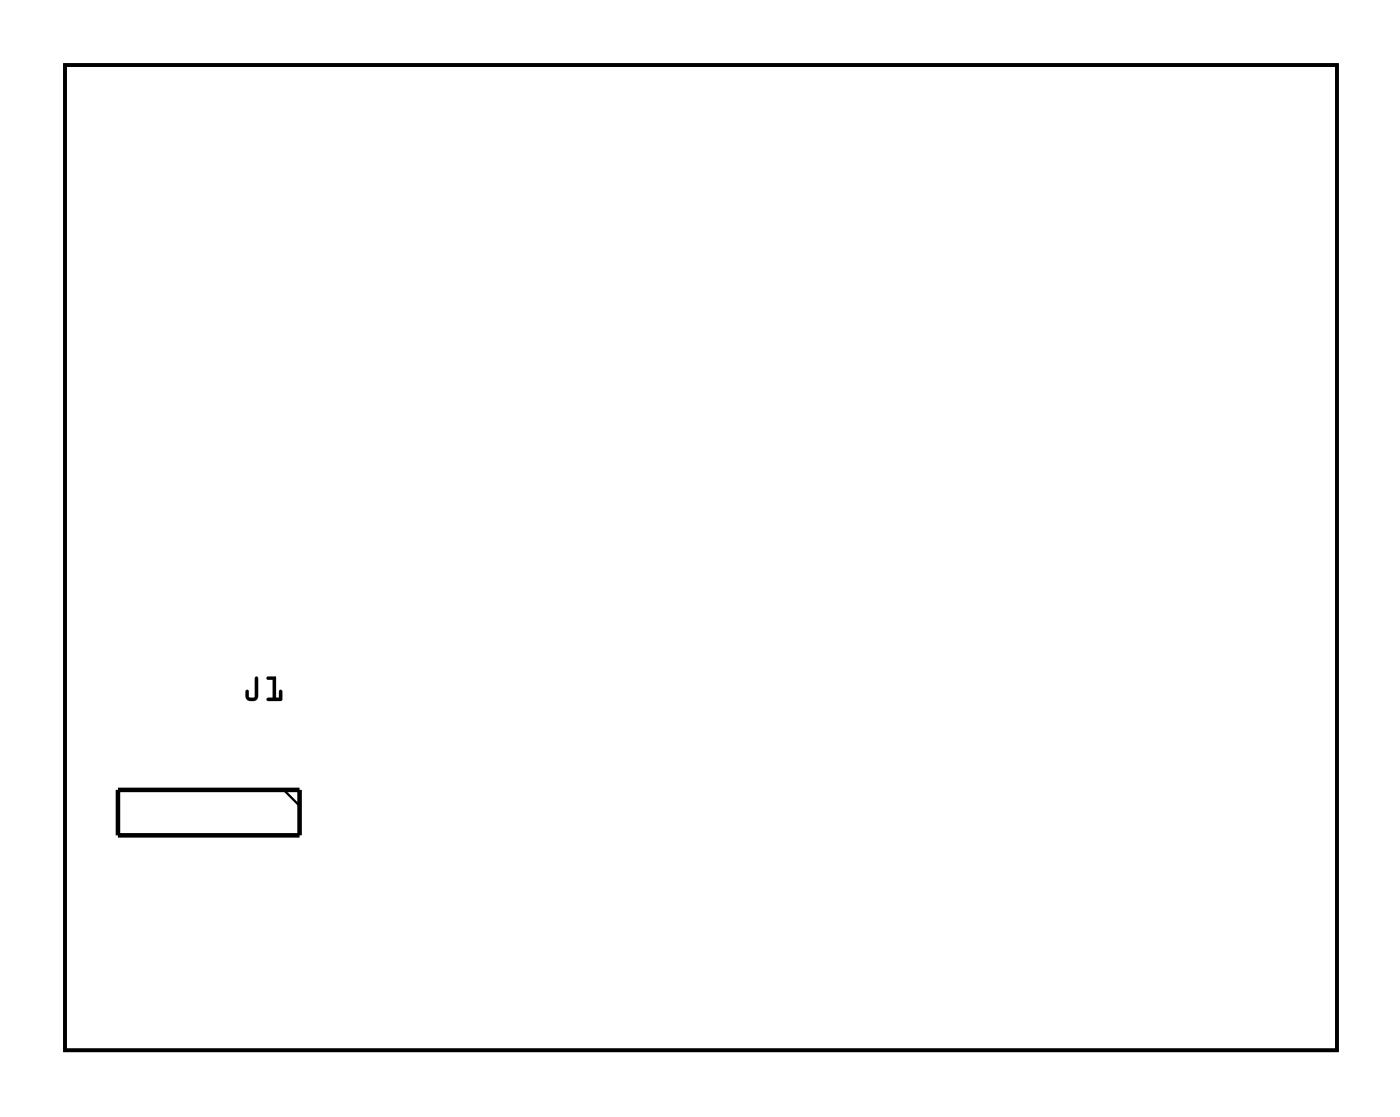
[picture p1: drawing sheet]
<svg xmlns="http://www.w3.org/2000/svg" width="78mm" height="62mm" viewBox="0 0 78 62" stroke-linecap="round" stroke-linejoin="round" font-family="sans-serif">
<path d="M3.6 3.6h71.2v55.1h-71.2z" fill="none" stroke="#000" stroke-width=".2"/>
<g fill="#000">
<path d="M3.6 3.6v55.1h71.2v-55.1zM3.6 3.6h71.2v55.1h-71.2z"/>
<path d="M14.3 37.8l.1 .1v1a.37 .37 0 0 1-.3 .3 .37 .37 0 0 1-.4-.3v-.2a.1 .1 0 0 1 .1-.1 .1 .1 0 0 1 .1 .1v.3h.3zM14.3 37.9v1.1h-.4l-.1-.4-.1 .3a.35 .35 0 0 0 .4 .3 .35 .35 0 0 0 .3-.3v-1zM14.9 37.8h.5v1.2h.2v-.3a.1 .1 0 0 1 .1-.1 .1 .1 0 0 1 .1 .1v.5h-.8a.1 .1 0 0 1-.1-.1 .1 .1 0 0 1 .1-.1h.3v-1h-.3zM14.9 37.9l.1 .1h.3v1h-.3l-.1 .1 .8 .1v-.6h-.1v.4h-.2v-1.2z"/>
<path d="M14.3 37.9h.1v1a.36 .36 0 0 1-.3 .3 .36 .36 0 0 1-.4-.3v-.3h.1h.1v.4h.4zM14.9 37.9l.5-.1v1.2h.2v-.4h.1v.6l-.8-.1 .1-.1h.3v-1h-.3z"/>
</g>
<path d="M6.6 44.2h10.2v2.5h-10.2z" fill="none" stroke="#000" stroke-width=".25"/>
<path d="M15.9 44.2l.9 .8" fill="none" stroke="#000" stroke-width=".13"/>
<circle cx="20.6" cy="55.5" r=".66" fill="#fff"/>
<circle cx="20.6" cy="55.5" r=".66" fill="none" stroke="#fff" stroke-width=".25"/>
<circle cx="18" cy="55.5" r=".66" fill="#fff"/>
<circle cx="18" cy="55.5" r=".66" fill="none" stroke="#fff" stroke-width=".25"/>
<circle cx="15.5" cy="55.5" r=".66" fill="#fff"/>
<circle cx="15.5" cy="55.5" r=".66" fill="none" stroke="#fff" stroke-width=".25"/>
<circle cx="12.9" cy="55.5" r=".66" fill="#fff"/>
<circle cx="12.9" cy="55.5" r=".66" fill="none" stroke="#fff" stroke-width=".25"/>
<circle cx="10.4" cy="55.5" r=".66" fill="#fff"/>
<circle cx="10.4" cy="55.5" r=".66" fill="none" stroke="#fff" stroke-width=".25"/>
<circle cx="32.3" cy="7.2" r=".66" fill="#fff"/>
<circle cx="32.3" cy="7.2" r=".66" fill="none" stroke="#fff" stroke-width=".25"/>
<circle cx="34.8" cy="7.2" r=".66" fill="#fff"/>
<circle cx="34.8" cy="7.2" r=".66" fill="none" stroke="#fff" stroke-width=".25"/>
<circle cx="37.3" cy="7.2" r=".66" fill="#fff"/>
<circle cx="37.3" cy="7.2" r=".66" fill="none" stroke="#fff" stroke-width=".25"/>
<circle cx="39.9" cy="7.2" r=".66" fill="#fff"/>
<circle cx="39.9" cy="7.2" r=".66" fill="none" stroke="#fff" stroke-width=".25"/>
<circle cx="42.4" cy="7.2" r=".66" fill="#fff"/>
<circle cx="42.4" cy="7.2" r=".66" fill="none" stroke="#fff" stroke-width=".25"/>
<circle cx="45" cy="7.2" r=".66" fill="#fff"/>
<circle cx="45" cy="7.2" r=".66" fill="none" stroke="#fff" stroke-width=".25"/>
<circle cx="47.5" cy="7.2" r=".66" fill="#fff"/>
<circle cx="47.5" cy="7.2" r=".66" fill="none" stroke="#fff" stroke-width=".25"/>
<circle cx="50" cy="7.2" r=".66" fill="#fff"/>
<circle cx="50" cy="7.2" r=".66" fill="none" stroke="#fff" stroke-width=".25"/>
<circle cx="52.6" cy="7.2" r=".66" fill="#fff"/>
<circle cx="52.6" cy="7.2" r=".66" fill="none" stroke="#fff" stroke-width=".25"/>
<circle cx="55.1" cy="7.2" r=".66" fill="#fff"/>
<circle cx="55.1" cy="7.2" r=".66" fill="none" stroke="#fff" stroke-width=".25"/>
<circle cx="10.4" cy="7.2" r=".66" fill="#fff"/>
<circle cx="10.4" cy="7.2" r=".66" fill="none" stroke="#fff" stroke-width=".25"/>
<circle cx="12.9" cy="7.2" r=".66" fill="#fff"/>
<circle cx="12.9" cy="7.2" r=".66" fill="none" stroke="#fff" stroke-width=".25"/>
<circle cx="15.5" cy="7.2" r=".66" fill="#fff"/>
<circle cx="15.5" cy="7.2" r=".66" fill="none" stroke="#fff" stroke-width=".25"/>
<circle cx="18" cy="7.2" r=".66" fill="#fff"/>
<circle cx="18" cy="7.2" r=".66" fill="none" stroke="#fff" stroke-width=".25"/>
<circle cx="20.6" cy="7.2" r=".66" fill="#fff"/>
<circle cx="20.6" cy="7.2" r=".66" fill="none" stroke="#fff" stroke-width=".25"/>
<circle cx="23.1" cy="7.2" r=".66" fill="#fff"/>
<circle cx="23.1" cy="7.2" r=".66" fill="none" stroke="#fff" stroke-width=".25"/>
<circle cx="25.6" cy="7.2" r=".66" fill="#fff"/>
<circle cx="25.6" cy="7.2" r=".66" fill="none" stroke="#fff" stroke-width=".25"/>
<circle cx="28.2" cy="7.2" r=".66" fill="#fff"/>
<circle cx="28.2" cy="7.2" r=".66" fill="none" stroke="#fff" stroke-width=".25"/>
<circle cx="43.4" cy="55.5" r=".66" fill="#fff"/>
<circle cx="43.4" cy="55.5" r=".66" fill="none" stroke="#fff" stroke-width=".25"/>
<circle cx="46" cy="55.5" r=".66" fill="#fff"/>
<circle cx="46" cy="55.5" r=".66" fill="none" stroke="#fff" stroke-width=".25"/>
<circle cx="40.9" cy="55.5" r=".66" fill="#fff"/>
<circle cx="40.9" cy="55.5" r=".66" fill="none" stroke="#fff" stroke-width=".25"/>
<circle cx="38.3" cy="55.5" r=".66" fill="#fff"/>
<circle cx="38.3" cy="55.5" r=".66" fill="none" stroke="#fff" stroke-width=".25"/>
<circle cx="35.8" cy="55.5" r=".66" fill="#fff"/>
<circle cx="35.8" cy="55.5" r=".66" fill="none" stroke="#fff" stroke-width=".25"/>
<circle cx="33.3" cy="55.5" r=".66" fill="#fff"/>
<circle cx="33.3" cy="55.5" r=".66" fill="none" stroke="#fff" stroke-width=".25"/>
<circle cx="30.7" cy="55.5" r=".66" fill="#fff"/>
<circle cx="30.7" cy="55.5" r=".66" fill="none" stroke="#fff" stroke-width=".25"/>
<circle cx="28.2" cy="55.5" r=".66" fill="#fff"/>
<circle cx="28.2" cy="55.5" r=".66" fill="none" stroke="#fff" stroke-width=".25"/>
<circle cx="23.1" cy="55.5" r=".66" fill="#fff"/>
<circle cx="23.1" cy="55.5" r=".66" fill="none" stroke="#fff" stroke-width=".25"/>
<circle cx="21.1" cy="35.1" r=".7" fill="#fff"/>
<circle cx="21.1" cy="35.1" r=".7" fill="none" stroke="#fff" stroke-width=".76" stroke-linecap="butt"/>
<circle cx="21.1" cy="41.6" r=".7" fill="#fff"/>
<circle cx="21.1" cy="41.6" r=".7" fill="none" stroke="#fff" stroke-width=".76" stroke-linecap="butt"/>
<circle cx="25.6" cy="35.1" r=".7" fill="#fff"/>
<circle cx="25.6" cy="35.1" r=".7" fill="none" stroke="#fff" stroke-width=".76" stroke-linecap="butt"/>
<circle cx="25.6" cy="41.6" r=".7" fill="#fff"/>
<circle cx="25.6" cy="41.6" r=".7" fill="none" stroke="#fff" stroke-width=".76" stroke-linecap="butt"/>
<circle cx="48.5" cy="40.2" r=".7" fill="#fff"/>
<circle cx="48.5" cy="40.2" r=".7" fill="none" stroke="#fff" stroke-width=".76" stroke-linecap="butt"/>
<circle cx="48.5" cy="50.4" r=".7" fill="#fff"/>
<circle cx="48.5" cy="50.4" r=".7" fill="none" stroke="#fff" stroke-width=".76" stroke-linecap="butt"/>
<circle cx="23.1" cy="30.1" r=".6" fill="#fff"/>
<circle cx="23.1" cy="30.1" r=".6" fill="none" stroke="#fff" stroke-width=".65" stroke-linecap="butt"/>
<path d="M22.5 29.5h1.2v1.2h-1.2z" fill="#fff"/>
<path d="M22.5 29.5h1.2v1.2h-1.2z" fill="none" stroke="#fff" stroke-width=".65" stroke-linecap="butt"/>
<circle cx="20.6" cy="30.1" r=".6" fill="#fff"/>
<circle cx="20.6" cy="30.1" r=".6" fill="none" stroke="#fff" stroke-width=".65" stroke-linecap="butt"/>
<circle cx="33.2" cy="30.1" r=".6" fill="#fff"/>
<circle cx="33.2" cy="30.1" r=".6" fill="none" stroke="#fff" stroke-width=".65" stroke-linecap="butt"/>
<path d="M32.6 29.5h1.2v1.2h-1.2z" fill="#fff"/>
<path d="M32.6 29.5h1.2v1.2h-1.2z" fill="none" stroke="#fff" stroke-width=".65" stroke-linecap="butt"/>
<circle cx="30.7" cy="30.1" r=".6" fill="#fff"/>
<circle cx="30.7" cy="30.1" r=".6" fill="none" stroke="#fff" stroke-width=".65" stroke-linecap="butt"/>
<circle cx="43.4" cy="30.1" r=".6" fill="#fff"/>
<circle cx="43.4" cy="30.1" r=".6" fill="none" stroke="#fff" stroke-width=".65" stroke-linecap="butt"/>
<path d="M42.8 29.5h1.2v1.2h-1.2z" fill="#fff"/>
<path d="M42.8 29.5h1.2v1.2h-1.2z" fill="none" stroke="#fff" stroke-width=".65" stroke-linecap="butt"/>
<circle cx="40.9" cy="30.1" r=".6" fill="#fff"/>
<circle cx="40.9" cy="30.1" r=".6" fill="none" stroke="#fff" stroke-width=".65" stroke-linecap="butt"/>
<circle cx="56.1" cy="30.1" r=".6" fill="#fff"/>
<circle cx="56.1" cy="30.1" r=".6" fill="none" stroke="#fff" stroke-width=".65" stroke-linecap="butt"/>
<path d="M55.5 29.5h1.2v1.2h-1.2z" fill="#fff"/>
<path d="M55.5 29.5h1.2v1.2h-1.2z" fill="none" stroke="#fff" stroke-width=".65" stroke-linecap="butt"/>
<circle cx="53.6" cy="30.1" r=".6" fill="#fff"/>
<circle cx="53.6" cy="30.1" r=".6" fill="none" stroke="#fff" stroke-width=".65" stroke-linecap="butt"/>
<circle cx="66.2" cy="30.1" r=".6" fill="#fff"/>
<circle cx="66.2" cy="30.1" r=".6" fill="none" stroke="#fff" stroke-width=".65" stroke-linecap="butt"/>
<path d="M65.6 29.5h1.2v1.2h-1.2z" fill="#fff"/>
<path d="M65.6 29.5h1.2v1.2h-1.2z" fill="none" stroke="#fff" stroke-width=".65" stroke-linecap="butt"/>
<circle cx="63.7" cy="30.1" r=".6" fill="#fff"/>
<circle cx="63.7" cy="30.1" r=".6" fill="none" stroke="#fff" stroke-width=".65" stroke-linecap="butt"/>
<circle cx="18" cy="40.2" r=".7" fill="#fff"/>
<circle cx="18" cy="40.2" r=".7" fill="none" stroke="#fff" stroke-width=".76" stroke-linecap="butt"/>
<circle cx="18" cy="30.1" r=".7" fill="#fff"/>
<circle cx="18" cy="30.1" r=".7" fill="none" stroke="#fff" stroke-width=".76" stroke-linecap="butt"/>
<circle cx="28.2" cy="40.2" r=".7" fill="#fff"/>
<circle cx="28.2" cy="40.2" r=".7" fill="none" stroke="#fff" stroke-width=".76" stroke-linecap="butt"/>
<circle cx="28.2" cy="30.1" r=".7" fill="#fff"/>
<circle cx="28.2" cy="30.1" r=".7" fill="none" stroke="#fff" stroke-width=".76" stroke-linecap="butt"/>
<circle cx="38.3" cy="40.2" r=".7" fill="#fff"/>
<circle cx="38.3" cy="40.2" r=".7" fill="none" stroke="#fff" stroke-width=".76" stroke-linecap="butt"/>
<circle cx="38.3" cy="30.1" r=".7" fill="#fff"/>
<circle cx="38.3" cy="30.1" r=".7" fill="none" stroke="#fff" stroke-width=".76" stroke-linecap="butt"/>
<circle cx="51" cy="40.2" r=".7" fill="#fff"/>
<circle cx="51" cy="40.2" r=".7" fill="none" stroke="#fff" stroke-width=".76" stroke-linecap="butt"/>
<circle cx="51" cy="30.1" r=".7" fill="#fff"/>
<circle cx="51" cy="30.1" r=".7" fill="none" stroke="#fff" stroke-width=".76" stroke-linecap="butt"/>
<circle cx="61.2" cy="40.2" r=".7" fill="#fff"/>
<circle cx="61.2" cy="40.2" r=".7" fill="none" stroke="#fff" stroke-width=".76" stroke-linecap="butt"/>
<circle cx="61.2" cy="30.1" r=".7" fill="#fff"/>
<circle cx="61.2" cy="30.1" r=".7" fill="none" stroke="#fff" stroke-width=".76" stroke-linecap="butt"/>
<circle cx="15.5" cy="45.4" r=".6" fill="#fff"/>
<circle cx="15.5" cy="45.4" r=".6" fill="none" stroke="#fff" stroke-width=".76" stroke-linecap="butt"/>
<circle cx="12.9" cy="45.4" r=".6" fill="#fff"/>
<circle cx="12.9" cy="45.4" r=".6" fill="none" stroke="#fff" stroke-width=".76" stroke-linecap="butt"/>
<circle cx="10.4" cy="45.4" r=".6" fill="#fff"/>
<circle cx="10.4" cy="45.4" r=".6" fill="none" stroke="#fff" stroke-width=".76" stroke-linecap="butt"/>
<circle cx="7.9" cy="45.4" r=".6" fill="#fff"/>
<circle cx="7.9" cy="45.4" r=".6" fill="none" stroke="#fff" stroke-width=".76" stroke-linecap="butt"/>
<circle cx="15.5" cy="45.4" r=".6" fill="#fff"/>
<circle cx="15.5" cy="45.4" r=".6" fill="none" stroke="#fff" stroke-width=".76" stroke-linecap="butt"/>
<circle cx="12.9" cy="45.4" r=".6" fill="#fff"/>
<circle cx="12.9" cy="45.4" r=".6" fill="none" stroke="#fff" stroke-width=".76" stroke-linecap="butt"/>
<circle cx="10.4" cy="45.4" r=".6" fill="#fff"/>
<circle cx="10.4" cy="45.4" r=".6" fill="none" stroke="#fff" stroke-width=".76" stroke-linecap="butt"/>
<circle cx="7.9" cy="45.4" r=".6" fill="#fff"/>
<circle cx="7.9" cy="45.4" r=".6" fill="none" stroke="#fff" stroke-width=".76" stroke-linecap="butt"/>
</svg>
